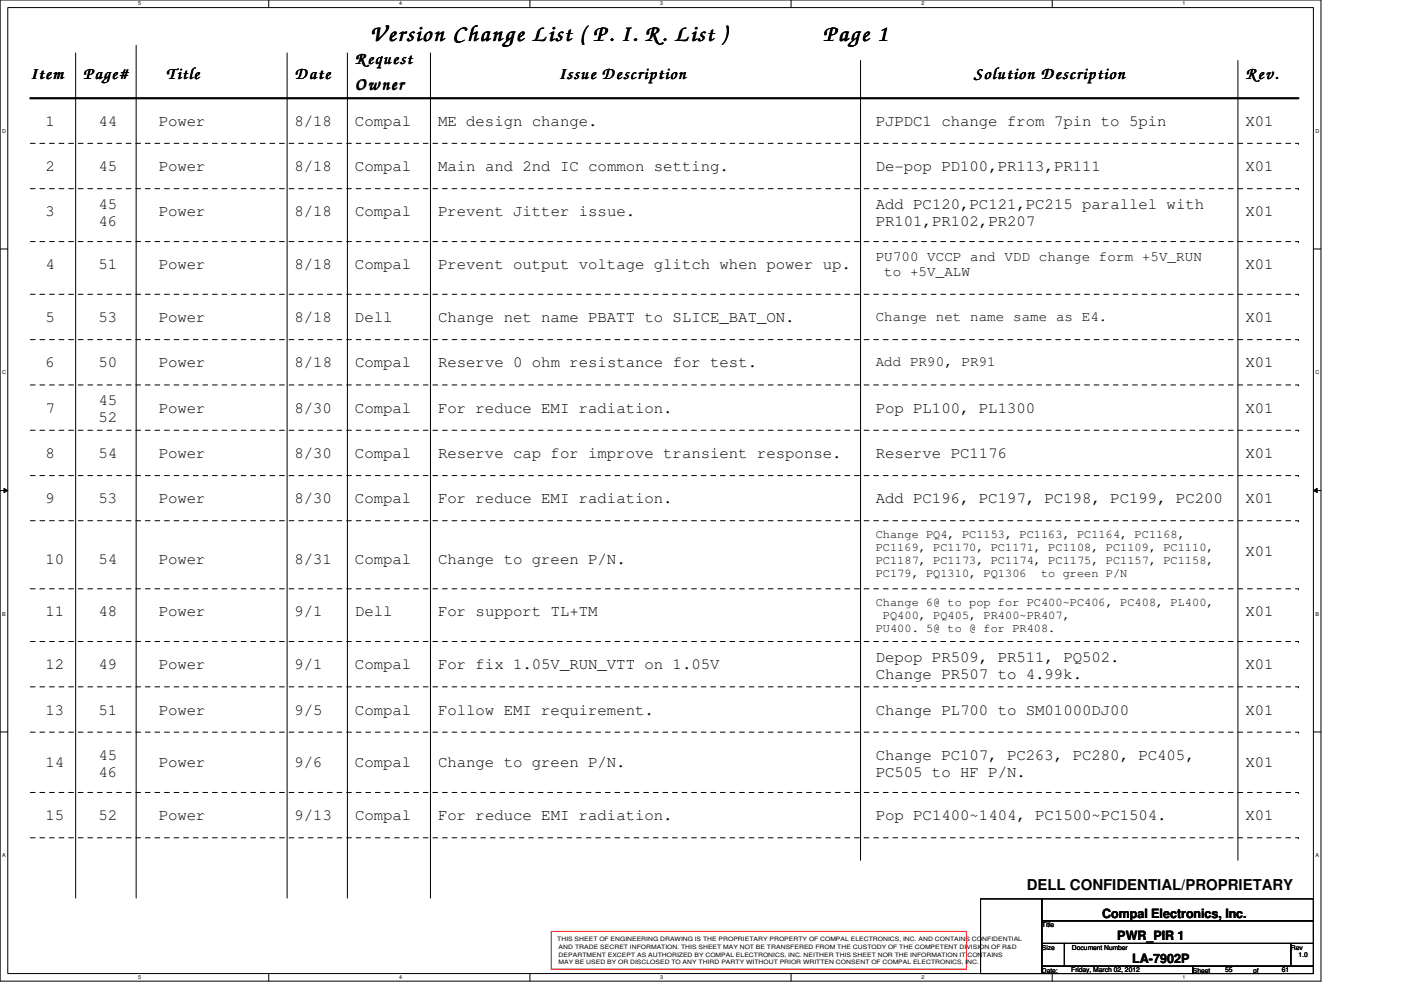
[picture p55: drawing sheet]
<svg xmlns="http://www.w3.org/2000/svg" width="297mm" height="210mm" viewBox="0 0 297 210" stroke-linecap="round" stroke-linejoin="round" font-family="sans-serif">
<defs><g id="words">
<g font-size="5.9">
<text x="78.5" y="8.6">Version Change List ( P. I. R. List )</text>
<text x="174.5" y="8.7">Page 1</text>
</g>
<g font-size="4.3">
<text x="6.4" y="16.8">Item</text>
<text x="17.6" y="16.8">Page#</text>
<text x="35.3" y="16.8">Title</text>
<text x="62.4" y="16.8">Date</text>
<text x="75.3" y="13.6">Request</text>
<text x="118.5" y="16.8">Issue Description</text>
<text x="206.5" y="16.8">Solution Description</text>
<text x="264.1" y="16.8">Rev.</text>
<text x="75.3" y="19">Owner</text>
</g>
<g font-size="3.3">
<text x="9.6" y="26.7">1</text>
<text x="20.9" y="26.7">44</text>
<text x="33.7" y="26.7">Power</text>
<text x="62.4" y="26.7">8/18</text>
<text x="75.3" y="26.7">Compal</text>
<text x="92.9" y="26.7">ME design change.</text>
<text x="185.7" y="26.7">PJPDC1 change from 7pin to 5pin</text>
<text x="264.1" y="26.7">X01</text>
<text x="9.6" y="36.3">2</text>
<text x="20.9" y="36.3">45</text>
<text x="33.7" y="36.3">Power</text>
<text x="62.4" y="36.3">8/18</text>
<text x="75.3" y="36.3">Compal</text>
<text x="92.9" y="36.3">Main and 2nd IC common setting.</text>
<text x="185.7" y="36.3">De-pop PD100,PR113,PR111</text>
<text x="264.1" y="36.3">X01</text>
<text x="9.6" y="45.9">3</text>
<text x="20.9" y="44.3">45</text>
<text x="20.9" y="47.9">46</text>
<text x="33.7" y="45.9">Power</text>
<text x="62.4" y="45.9">8/18</text>
<text x="75.3" y="45.9">Compal</text>
<text x="92.9" y="45.9">Prevent Jitter issue.</text>
<text x="185.7" y="44.3">Add PC120,PC121,PC215 parallel with</text>
<text x="185.7" y="47.9">PR101,PR102,PR207</text>
<text x="264.1" y="45.9">X01</text>
<text x="9.6" y="57.1">4</text>
<text x="20.9" y="57.1">51</text>
<text x="33.7" y="57.1">Power</text>
<text x="62.4" y="57.1">8/18</text>
<text x="75.3" y="57.1">Compal</text>
<text x="92.9" y="57.1">Prevent output voltage glitch when power up.</text>
<text x="264.1" y="57.1">X01</text>
<text x="9.6" y="68.3">5</text>
<text x="20.9" y="68.3">53</text>
<text x="33.7" y="68.3">Power</text>
<text x="62.4" y="68.3">8/18</text>
<text x="75.3" y="68.3">Dell</text>
<text x="92.9" y="68.3">Change net name PBATT to SLICE_BAT_ON.</text>
<text x="264.1" y="68.3">X01</text>
<text x="9.7" y="77.9">6</text>
<text x="20.9" y="77.9">50</text>
<text x="33.7" y="77.9">Power</text>
<text x="62.4" y="77.9">8/18</text>
<text x="75.3" y="77.9">Compal</text>
<text x="92.9" y="77.9">Reserve 0 ohm resistance for test.</text>
<text x="264.1" y="77.9">X01</text>
<text x="9.6" y="87.5">7</text>
<text x="20.9" y="85.9">45</text>
<text x="20.9" y="89.5">52</text>
<text x="33.7" y="87.5">Power</text>
<text x="62.4" y="87.5">8/30</text>
<text x="75.3" y="87.5">Compal</text>
<text x="92.9" y="87.5">For reduce EMI radiation.</text>
<text x="185.7" y="87.5">Pop PL100, PL1300</text>
<text x="264.1" y="87.5">X01</text>
<text x="9.6" y="97.1">8</text>
<text x="20.9" y="97.1">54</text>
<text x="33.7" y="97.1">Power</text>
<text x="62.4" y="97.1">8/30</text>
<text x="75.3" y="97.1">Compal</text>
<text x="92.9" y="97.1">Reserve cap for improve transient response.</text>
<text x="185.7" y="97.1">Reserve PC1176</text>
<text x="264.1" y="97.1">X01</text>
<text x="9.6" y="106.7">9</text>
<text x="20.9" y="106.7">53</text>
<text x="33.7" y="106.7">Power</text>
<text x="62.4" y="106.7">8/30</text>
<text x="75.3" y="106.7">Compal</text>
<text x="92.9" y="106.7">For reduce EMI radiation.</text>
<text x="185.7" y="106.7">Add PC196, PC197, PC198, PC199, PC200</text>
<text x="264.1" y="106.7">X01</text>
<text x="9.7" y="119.5">10</text>
<text x="20.9" y="119.5">54</text>
<text x="33.7" y="119.5">Power</text>
<text x="62.4" y="119.5">8/31</text>
<text x="75.3" y="119.5">Compal</text>
<text x="92.9" y="119.5">Change to green P/N.</text>
<text x="264.1" y="117.9">X01</text>
<text x="9.7" y="130.7">11</text>
<text x="20.9" y="130.7">48</text>
<text x="33.7" y="130.7">Power</text>
<text x="62.4" y="130.7">9/1</text>
<text x="75.3" y="130.7">Dell</text>
<text x="92.9" y="130.7">For support TL+TM</text>
<text x="264.1" y="130.7">X01</text>
<text x="9.6" y="141.9">12</text>
<text x="20.9" y="141.9">49</text>
<text x="33.7" y="141.9">Power</text>
<text x="62.4" y="141.9">9/1</text>
<text x="75.3" y="141.9">Compal</text>
<text x="92.9" y="141.9">For fix 1.05V_RUN_VTT on 1.05V</text>
<text x="185.7" y="140.3">Depop PR509, PR511, PQ502.</text>
<text x="185.7" y="143.9">Change PR507 to 4.99k.</text>
<text x="264.1" y="141.9">X01</text>
<text x="9.6" y="151.5">13</text>
<text x="20.9" y="151.5">51</text>
<text x="33.7" y="151.5">Power</text>
<text x="62.4" y="151.5">9/5</text>
<text x="75.3" y="151.5">Compal</text>
<text x="92.9" y="151.5">Follow EMI requirement.</text>
<text x="185.7" y="151.5">Change PL700 to SM01000DJ00</text>
<text x="264.1" y="151.5">X01</text>
<text x="20.9" y="161.1">45</text>
<text x="185.7" y="161.1">Change PC107, PC263, PC280, PC405,</text>
<text x="9.6" y="162.7">14</text>
<text x="20.9" y="164.7">46</text>
<text x="33.7" y="162.7">Power</text>
<text x="62.4" y="162.7">9/6</text>
<text x="75.3" y="162.7">Compal</text>
<text x="92.9" y="162.7">Change to green P/N.</text>
<text x="185.7" y="164.7">PC505 to HF P/N.</text>
<text x="264.1" y="162.7">X01</text>
<text x="9.7" y="173.9">15</text>
<text x="20.9" y="173.9">52</text>
<text x="33.7" y="173.9">Power</text>
<text x="62.4" y="173.9">9/13</text>
<text x="75.3" y="173.9">Compal</text>
<text x="92.9" y="173.9">For reduce EMI radiation.</text>
<text x="185.7" y="173.9">Pop PC1400~1404, PC1500~PC1504.</text>
<text x="264.1" y="173.9">X01</text>
</g>
<text font-size="3.2" x="217.7" y="188.6">DELL CONFIDENTIAL/PROPRIETARY</text>
<g font-size="3">
<text x="185.7" y="55.2">PU700 VCCP and VDD change form +5V_RUN</text>
<text x="187.5" y="58.5">to +5V_ALW</text>
<text x="185.7" y="68">Change net name same as E4.</text>
<text x="185.7" y="77.6">Add PR90, PR91</text>
</g>
<g font-size="2.7">
<text x="233.7" y="194.6">Compal Electronics, Inc.</text>
<text x="236.9" y="199.4">PWR_PIR 1</text>
<text x="240.1" y="204.2">LA-7902P</text>
</g>
<g font-size="2.5">
<text x="185.7" y="114.1">Change PQ4, PC1153, PC1163, PC1164, PC1168,</text>
<text x="185.7" y="116.8">PC1169, PC1170, PC1171, PC1108, PC1109, PC1110,</text>
<text x="185.7" y="119.6">PC1187, PC1173, PC1174, PC1175, PC1157, PC1158,</text>
<text x="185.7" y="122.3">PC179, PQ1310, PQ1306</text>
<text x="220.7" y="122.3">to green P/N</text>
<text x="185.7" y="128.5">Change 6@ to pop for PC400~PC406, PC408, PL400,</text>
<text x="187.2" y="131.2">PQ400, PQ405, PR400~PR407,</text>
<text x="185.7" y="134">PU400. 5@ to @ for PR408.</text>
</g>
<g font-size="1.4">
<text x="220.9" y="196.6">Title</text>
<text x="220.9" y="201.4">Size</text>
<text x="227.3" y="201.4">Document Number</text>
<text x="273.7" y="201.4">Rev</text>
<text x="275.3" y="203">1.0</text>
<text x="220.9" y="206.2">Date:</text>
<text x="227.1" y="206">Friday, March 02, 2012</text>
<text x="252.9" y="206.2">Sheet</text>
<text x="259.8" y="206">55</text>
<text x="265.7" y="206.2">of</text>
<text x="271.8" y="206">61</text>
</g>
<g font-size="1.3">
<text x="118.1" y="199.6">THIS SHEET OF ENGINEERING DRAWING IS THE PROPRIETARY PROPERTY OF COMPAL ELECTRONICS, INC. AND CONTAINS CONFIDENTIAL</text>
<text x="118.4" y="201.2">AND TRADE SECRET INFORMATION. THIS SHEET MAY NOT BE TRANSFERED FROM THE CUSTODY OF THE COMPETENT DIVISION OF R&amp;D</text>
<text x="118.4" y="202.8">DEPARTMENT EXCEPT AS AUTHORIZED BY COMPAL ELECTRONICS, INC. NEITHER THIS SHEET NOR THE INFORMATION IT CONTAINS</text>
<text x="118.4" y="204.4">MAY BE USED BY OR DISCLOSED TO ANY THIRD PARTY WITHOUT PRIOR WRITTEN CONSENT OF COMPAL ELECTRONICS, INC.</text>
</g>
<g font-size="1.1">
<text x="29.3" y="1.1">5</text>
<text x="84.6" y="1.1">4</text>
<text x="140" y="1.1">3</text>
<text x="195.4" y="1.1">2</text>
<text x="250.7" y="1.1">1</text>
<text x=".5" y="28.2">D</text>
<text x="278.9" y="28.2">D</text>
<text x=".5" y="79.3">C</text>
<text x="278.9" y="79.3">C</text>
<text x=".5" y="130.6">B</text>
<text x="278.9" y="130.6">B</text>
<text x=".5" y="181.7">A</text>
<text x="278.9" y="181.7">A</text>
<text x="29.3" y="207.6">5</text>
<text x="84.6" y="207.6">4</text>
<text x="140" y="207.6">3</text>
<text x="195.4" y="207.6">2</text>
<text x="250.7" y="207.6">1</text>
</g>
</g></defs>
<path d="M0 0h280.1v208h-280.1zM1.6 1.6h276.9v204.8h-276.9z" fill="none" stroke="#000" stroke-width=".21"/>
<g fill="#fff">
<path d="M29.3 .2h.6v1.2h-.6z"/>
<path d="M29.3 206.6h.6v1.2h-.6z"/>
</g>
<path d="M57 0v1.6M57 206.4v1.6" fill="none" stroke="#000" stroke-width=".21"/>
<g fill="#fff">
<path d="M84.6 .2h.6v1.2h-.6z"/>
<path d="M84.6 206.6h.6v1.2h-.6z"/>
</g>
<path d="M112.3 0v1.6M112.3 206.4v1.6" fill="none" stroke="#000" stroke-width=".21"/>
<g fill="#fff">
<path d="M140 .2h.6v1.2h-.6z"/>
<path d="M140 206.6h.6v1.2h-.6z"/>
</g>
<path d="M167.7 0v1.6M167.7 206.4v1.6" fill="none" stroke="#000" stroke-width=".21"/>
<g fill="#fff">
<path d="M195.4 .2h.6v1.2h-.6z"/>
<path d="M195.4 206.6h.6v1.2h-.6z"/>
</g>
<path d="M223.1 0v1.6M223.1 206.4v1.6" fill="none" stroke="#000" stroke-width=".21"/>
<g fill="#fff">
<path d="M250.7 .2h.6v1.2h-.6z"/>
<path d="M250.7 206.6h.6v1.2h-.6z"/>
<path d="M.5 27.2h.7v1.2h-.7z"/>
<path d="M278.9 27.2h.8v1.2h-.8z"/>
<path d="M.5 78.4h.7v1.1h-.7z"/>
<path d="M278.9 78.4h.8v1.1h-.8z"/>
</g>
<path d="M0 52.8h1.6M278.5 52.8h1.6" fill="none" stroke="#000" stroke-width=".21"/>
<g fill="#fff">
<path d="M.5 129.6h.7v1.2h-.7z"/>
<path d="M278.9 129.6h.7v1.2h-.7z"/>
</g>
<path d="M0 104h1.6M.8 103.5l.8 .5-.8 .4zM278.5 104h1.6M278.5 104l.8-.5v.9z" fill="none" stroke="#000" stroke-width=".21"/>
<path d="M.8 103.5l.8 .5-.8 .4zM278.5 104l.8-.5v.9z" fill="#000"/>
<g fill="#fff">
<path d="M.5 180.8h.7v1.1h-.7z"/>
<path d="M278.9 180.8h.7v1.1h-.7z"/>
</g>
<g fill="none" stroke="#000" stroke-width=".21">
<path d="M16 11.2v179.2M28.9 9.6v180.8M60.9 11.2v179.2M73.7 11.2v179.2M91.3 11.2v179.2M182.5 12.8v169.6M262.5 12.8v169.6M0 155.2h1.6M278.5 155.2h1.6M207.9 190.6h13v15.8h-13zM220.9 190.6h57.6v4.6h-57.6zM220.9 195.2h57.6v4.8h-57.6z"/>
<path d="M220.9 200h4.8v4.9h-4.8zM220.9 204.9h32v1.5h-32zM225.7 200h48v4.9h-48zM252.9 204.9h25.6v1.5h-25.6zM273.7 200h4.8v4.9h-4.8z"/>
</g>
<path d="M116.9 197.5h88v8h-88z" fill="none" stroke="#f00" stroke-width=".21"/>
<g fill="none" stroke="#000" stroke-width=".21" stroke-dasharray="1 1 1 1 1 1 1 1">
<path d="M6.4 30.4h268.9M275.3 30.4h.1M6.4 40h268.9M6.4 51.2h268.9M275.3 40h.1M275.3 51.2h.1M6.4 62.4h268.9M6.4 72h268.9M275.3 62.4h.1M275.3 72h.1M6.4 81.6h268.9M6.4 91.2h268.9"/>
<path d="M275.3 81.6h.1M275.3 91.2h.1M6.4 100.8h268.9M6.4 110.4h268.9M275.3 100.8h.1M275.3 110.4h.1M6.4 124.8h268.9M6.4 136h268.9M275.3 124.8h.1M275.3 136h.1M6.4 145.6h268.9M6.4 155.2h268.9"/>
<path d="M275.3 145.6h.1M275.3 155.2h.1M6.4 168h268.9M6.4 177.6h268.9M275.3 168h.1M275.3 177.6h.1"/>
</g>
<path d="M6.4 20.8h268.9" fill="none" stroke="#000" stroke-width=".47"/>
<use href="#words"/>
</svg>
